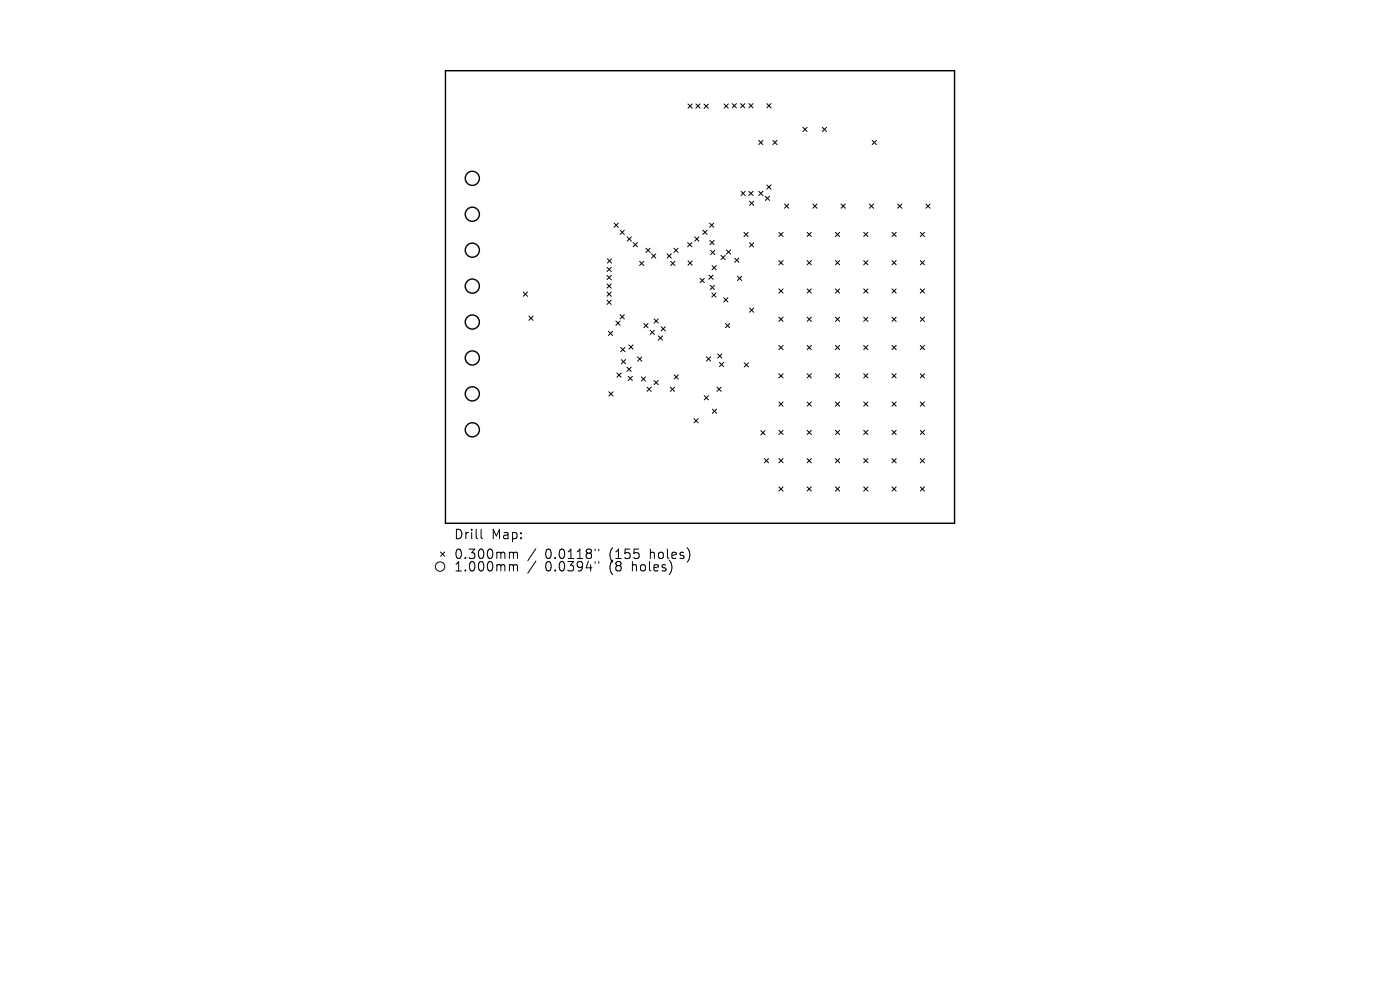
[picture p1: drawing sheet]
<svg xmlns="http://www.w3.org/2000/svg" width="297mm" height="210mm" viewBox="0 0 297 210" stroke-linecap="round" stroke-linejoin="round" font-family="sans-serif">
<defs><g id="words">
<g font-size="2.8">
<text x="96.4" y="114.6">Drill</text>
<text x="96.4" y="118.8">0.300mm</text>
<text x="104.3" y="114.6">Map:</text>
<text x="115.6" y="118.8">0.0118&quot;</text>
<text x="129.2" y="118.8">(155</text>
<text x="137.9" y="118.8">holes)</text>
<text x="96.4" y="121.4">1.000mm</text>
<text x="115.6" y="121.4">0.0394&quot;</text>
<text x="129.2" y="121.4">(8</text>
<text x="134.1" y="121.4">holes)</text>
</g>
</g></defs>
<g fill="none" stroke="#000" stroke-width=".3">
<path d="M94.5 15h108v96h-108z"/>
<circle cx="100.2" cy="37.8" r="1.5"/>
<circle cx="100.2" cy="45.5" r="1.5"/>
<circle cx="100.2" cy="53.1" r="1.5"/>
<circle cx="100.2" cy="75.9" r="1.5"/>
<circle cx="100.2" cy="68.3" r="1.5"/>
<circle cx="100.2" cy="60.7" r="1.5"/>
<circle cx="100.2" cy="83.6" r="1.5"/>
<circle cx="100.2" cy="91.2" r="1.5"/>
</g>
<g fill="none" stroke="#000" stroke-width=".21">
<path d="M146 22.1l.9 .9M146.9 22.1l-.9 .9M147.6 22l.9 .9M148.5 22l-.9 .9M149.4 22.1l.9 .9M150.3 22.1l-.9 .9M153.6 22.1l.9 .9M154.5 22.1l-.9 .9M155.3 22l.9 .9M156.2 22l-.9 .9M157.1 22l.9 .9M158 22l-.9 .9"/>
<path d="M158.9 22l.9 .9M159.8 22l-.9 .9M161 29.8l.9 .9M161.9 29.8l-.9 .9M162.7 22l.9 .9M162.7 39.2l.9 .9M163.6 22l-.9 .9M163.6 39.2l-.9 .9M164 29.8l.9 .9M164.9 29.8l-.9 .9M170.3 27l.9 .9M171.2 27l-.9 .9"/>
<path d="M174.5 27l.9 .9M175.4 27l-.9 .9M185 29.8l.9 .9M185.9 29.8l-.9 .9M128.8 56.7l.9 .9M128.8 58.4l.9 .9M128.9 54.9l.9 .9M129.7 56.7l-.9 .9M129.7 58.4l-.9 .9M129.8 54.9l-.9 .9M130.3 47.3l.9 .9M131.2 47.3l-.9 .9"/>
<path d="M131.6 48.8l.9 .9M132.5 48.8l-.9 .9M133.1 50.3l.9 .9M134 50.3l-.9 .9M134.3 51.5l.9 .9M135.2 51.5l-.9 .9M135.7 55.4l.9 .9M136.6 55.4l-.9 .9M137 52.7l.9 .9M137.9 52.7l-.9 .9M138.2 53.9l.9 .9M139.1 53.9l-.9 .9"/>
<path d="M141.5 53.9l.9 .9M142.3 55.4l.9 .9M142.4 53.9l-.9 .9M143 52.7l.9 .9M143.2 55.4l-.9 .9M143.9 52.7l-.9 .9M145.9 51.5l.9 .9M146 55.4l.9 .9M146.8 51.5l-.9 .9M146.9 55.4l-.9 .9M147.4 50.3l.9 .9M148.3 50.3l-.9 .9"/>
<path d="M148.5 59l.9 .9M149.1 48.8l.9 .9M149.4 59l-.9 .9M150 48.8l-.9 .9M150.4 58.4l.9 .9M150.5 47.3l.9 .9M150.6 51l.9 .9M150.8 53.1l.9 .9M151.1 56.3l.9 .9M151.3 58.4l-.9 .9M151.4 47.3l-.9 .9M151.5 51l-.9 .9"/>
<path d="M151.7 53.1l-.9 .9M152 56.3l-.9 .9M152.9 54.2l.9 .9M153.8 54.2l-.9 .9M154.1 53l.9 .9M155 53l-.9 .9M155.8 54.8l.9 .9M156.4 58.6l.9 .9M156.7 54.8l-.9 .9M157.2 40.6l.9 .9M157.3 58.6l-.9 .9M157.8 49.3l.9 .9"/>
<path d="M158.1 40.6l-.9 .9M158.7 49.3l-.9 .9M158.9 40.6l.9 .9M159 42.7l.9 .9M159 51.5l.9 .9M159.8 40.6l-.9 .9M159.9 42.7l-.9 .9M159.9 51.5l-.9 .9M161 40.6l.9 .9M161.9 40.6l-.9 .9M162.4 41.6l.9 .9M163.3 41.6l-.9 .9"/>
<path d="M165.2 49.3l.9 .9M165.2 55.3l.9 .9M166.1 49.3l-.9 .9M166.1 55.3l-.9 .9M166.4 43.3l.9 .9M167.3 43.3l-.9 .9M171.2 55.3l.9 .9M171.2 49.3l.9 .9M172.1 49.3l-.9 .9M172.1 55.3l-.9 .9M172.4 43.3l.9 .9M173.3 43.3l-.9 .9"/>
<path d="M177.2 55.3l.9 .9M177.2 49.3l.9 .9M178.1 49.3l-.9 .9M178.1 55.3l-.9 .9M178.4 43.3l.9 .9M179.3 43.3l-.9 .9M183.2 49.3l.9 .9M183.2 55.3l.9 .9M184.1 49.3l-.9 .9M184.1 55.3l-.9 .9M184.4 43.3l.9 .9M185.3 43.3l-.9 .9"/>
<path d="M189.2 49.3l.9 .9M189.2 55.3l.9 .9M190.1 49.3l-.9 .9M190.1 55.3l-.9 .9M190.4 43.3l.9 .9M191.3 43.3l-.9 .9M195.2 55.3l.9 .9M195.2 49.3l.9 .9M196.1 49.3l-.9 .9M196.1 55.3l-.9 .9M196.4 43.3l.9 .9M197.3 43.3l-.9 .9"/>
<path d="M111 62l.9 .9M111.9 62l-.9 .9M112.2 67.1l.9 .9M113.1 67.1l-.9 .9M128.8 60.2l.9 .9M128.8 62l.9 .9M128.8 63.7l.9 .9M129.1 70.3l.9 .9M129.7 60.2l-.9 .9M129.7 62l-.9 .9M129.7 63.7l-.9 .9M130 70.3l-.9 .9"/>
<path d="M130.7 68.1l.9 .9M130.9 79.1l.9 .9M131.6 68.1l-.9 .9M131.6 66.8l.9 .9M131.7 73.7l.9 .9M131.8 79.1l-.9 .9M131.8 76.3l.9 .9M132.5 66.8l-.9 .9M132.6 73.7l-.9 .9M132.7 76.3l-.9 .9M133 77.9l.9 .9M133.3 79.8l.9 .9"/>
<path d="M133.4 73.2l.9 .9M133.9 77.9l-.9 .9M134.2 79.8l-.9 .9M134.3 73.2l-.9 .9M135.3 75.7l.9 .9M136.1 79.9l.9 .9M136.2 75.7l-.9 .9M136.6 68.6l.9 .9M137 79.9l-.9 .9M137.5 68.6l-.9 .9M137.9 70.1l.9 .9M138.8 67.7l.9 .9"/>
<path d="M138.8 70.1l-.9 .9M139.7 67.7l-.9 .9M139.7 71.3l.9 .9M140.3 69.3l.9 .9M140.6 71.3l-.9 .9M141.2 69.3l-.9 .9M143 79.5l.9 .9M143.9 79.5l-.9 .9M149.9 75.7l.9 .9M150.7 60.5l.9 .9M150.8 75.7l-.9 .9M151 62.1l.9 .9"/>
<path d="M151.6 60.5l-.9 .9M151.9 62.1l-.9 .9M152.3 75.1l.9 .9M152.6 76.9l.9 .9M153.2 75.1l-.9 .9M153.5 76.9l-.9 .9M153.5 63.2l.9 .9M153.9 68.6l.9 .9M154.4 63.2l-.9 .9M154.8 68.6l-.9 .9M157.9 77l.9 .9M158.8 77l-.9 .9"/>
<path d="M159 65.3l.9 .9M159.9 65.3l-.9 .9M165.2 61.3l.9 .9M165.2 67.3l.9 .9M165.2 73.3l.9 .9M165.2 79.3l.9 .9M166.1 61.3l-.9 .9M166.1 67.3l-.9 .9M166.1 73.3l-.9 .9M166.1 79.3l-.9 .9M171.2 61.3l.9 .9M171.2 79.3l.9 .9"/>
<path d="M171.2 67.3l.9 .9M171.2 73.3l.9 .9M172.1 61.3l-.9 .9M172.1 67.3l-.9 .9M172.1 73.3l-.9 .9M172.1 79.3l-.9 .9M177.2 73.3l.9 .9M177.2 79.3l.9 .9M177.2 61.3l.9 .9M177.2 67.3l.9 .9M178.1 61.3l-.9 .9M178.1 67.3l-.9 .9"/>
<path d="M178.1 73.3l-.9 .9M178.1 79.3l-.9 .9M183.2 79.3l.9 .9M183.2 67.3l.9 .9M183.2 73.3l.9 .9M183.2 61.3l.9 .9M184.1 61.3l-.9 .9M184.1 67.3l-.9 .9M184.1 73.3l-.9 .9M184.1 79.3l-.9 .9M189.2 73.3l.9 .9M189.2 79.3l.9 .9"/>
<path d="M189.2 61.3l.9 .9M189.2 67.3l.9 .9M190.1 61.3l-.9 .9M190.1 67.3l-.9 .9M190.1 73.3l-.9 .9M190.1 79.3l-.9 .9M195.2 79.3l.9 .9M195.2 67.3l.9 .9M195.2 73.3l.9 .9M195.2 61.3l.9 .9M196.1 61.3l-.9 .9M196.1 67.3l-.9 .9"/>
<path d="M196.1 73.3l-.9 .9M196.1 79.3l-.9 .9M129.2 83.1l.9 .9M130.1 83.1l-.9 .9M137.3 82.1l.9 .9M138.2 82.1l-.9 .9M138.8 80.7l.9 .9M139.7 80.7l-.9 .9M142.2 82.1l.9 .9M143.1 82.1l-.9 .9M147.2 88.8l.9 .9M148.1 88.8l-.9 .9"/>
<path d="M149.4 83.9l.9 .9M150.3 83.9l-.9 .9M151.1 86.8l.9 .9M152 86.8l-.9 .9M152.1 82.1l.9 .9M153 82.1l-.9 .9M161.4 91.4l.9 .9M162.2 97.3l.9 .9M162.3 91.4l-.9 .9M163.1 97.3l-.9 .9M165.2 97.3l.9 .9M165.2 85.3l.9 .9"/>
<path d="M165.2 91.3l.9 .9M166.1 85.3l-.9 .9M166.1 91.3l-.9 .9M166.1 97.3l-.9 .9M171.2 85.3l.9 .9M171.2 91.3l.9 .9M171.2 97.3l.9 .9M172.1 85.3l-.9 .9M172.1 91.3l-.9 .9M172.1 97.3l-.9 .9M177.2 85.3l.9 .9M177.2 91.3l.9 .9"/>
<path d="M177.2 97.3l.9 .9M178.1 85.3l-.9 .9M178.1 91.3l-.9 .9M178.1 97.3l-.9 .9M183.2 91.3l.9 .9M183.2 97.3l.9 .9M183.2 85.3l.9 .9M184.1 85.3l-.9 .9M184.1 91.3l-.9 .9M184.1 97.3l-.9 .9M189.2 97.3l.9 .9M189.2 85.3l.9 .9"/>
<path d="M189.2 91.3l.9 .9M190.1 85.3l-.9 .9M190.1 91.3l-.9 .9M190.1 97.3l-.9 .9M195.2 97.3l.9 .9M195.2 91.3l.9 .9M195.2 85.3l.9 .9M196.1 85.3l-.9 .9M196.1 91.3l-.9 .9M196.1 97.3l-.9 .9M93.5 117.1l.9 .9M94.4 117.1l-.9 .9"/>
<path d="M102.1 112.3v1.7l.3 .3M108.6 117.1l.3 .3M108.6 119.8l.3 .3M108.9 117.4v1.1M108.9 117.4l.3-.3 .5 .1 .1 1.3M113.7 116.4l-1.7 2.6M113.7 119l-1.7 2.6M126.3 116.5v.4M126.3 119.1v.4M127 116.5v.4M127 119.1v.4M146.3 117v1.4"/>
<path d="M165.2 103.3l.9 .9M166.1 103.3l-.9 .9M171.2 103.3l.9 .9M172.1 103.3l-.9 .9M177.2 103.3l.9 .9M178.1 103.3l-.9 .9M183.2 103.3l.9 .9M184.1 103.3l-.9 .9M189.2 103.3l.9 .9M190.1 103.3l-.9 .9M195.2 103.3l.9 .9M196.1 103.3l-.9 .9"/>
<path d="M108.9 120.1v1M108.9 120.1l.3-.3 .5 .1 .1 1.2M142.5 120.2l-.1 .8"/>
<circle cx="93.4" cy="120.2" r="1"/>
</g>
<use href="#words"/>
</svg>
